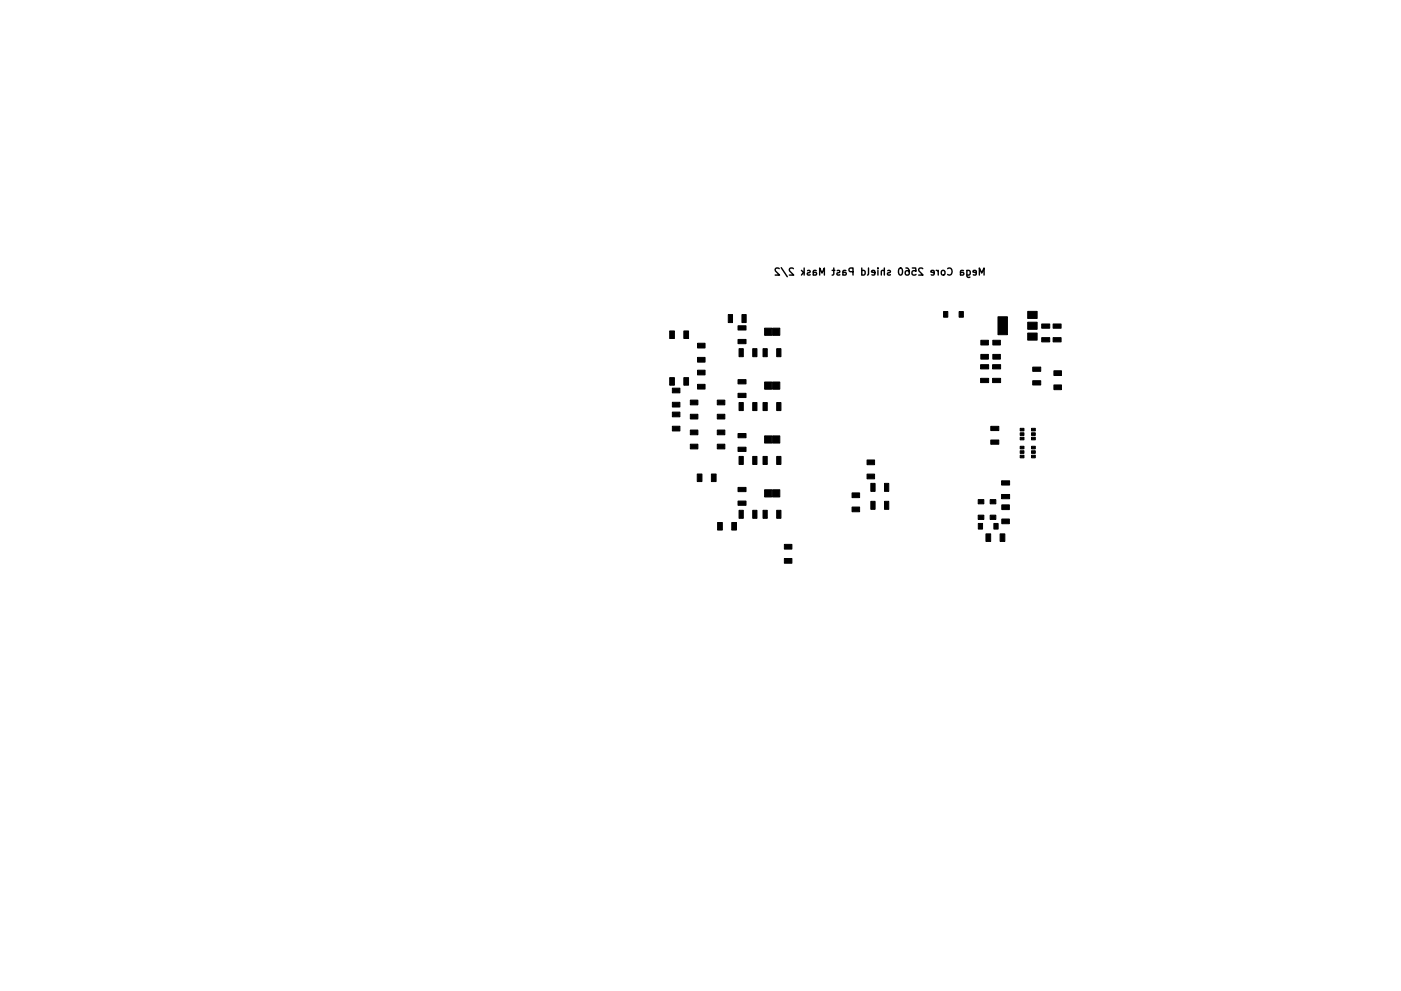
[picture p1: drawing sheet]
<svg xmlns="http://www.w3.org/2000/svg" width="297mm" height="210mm" viewBox="0 0 297 210" stroke-linecap="round" stroke-linejoin="round" font-family="sans-serif">
<g fill="none" stroke="#000" stroke-width=".3">
<path d="M165.2 57l-.6-.1-.2 .4 .9 1.1h-.9M165.6 56.8l1.3 1.9M168.2 57l-.6-.1-.2 .4 .9 1.1h-.9M169.9 57.4l.6 .5M170.4 57.8l-.5 .6M170.5 56.9v1.5M171.2 57.4h.4l.2 .2-.1 .2-.5 .1v.4h.6M172.4 57.7l.5 .1 .2 .2-.2 .4-.5-.1M173.1 57.4h-.6l-.1 1M173.8 58.4v-1.5l.5 1 .5-1v1.5M176.4 57.4h.6M176.8 56.9v1.2l-.4 .3"/>
<path d="M177.5 57.4h.4l.2 .2-.1 .2-.5 .1v.4h.6M178.7 57.7l.5 .1 .2 .2-.2 .4-.5-.1M179.4 57.4h-.6l-.1 1M180.9 57.6h-.8l-.1-.2 .1-.4 .8-.1v1.5M182.7 57.4h.4l.3 .2-.1 .7h-.6M182.7 56.9v1.5M184.1 56.9v1.2l-.2 .3M185.5 57.9l-.7-.2 .1-.3h.4l.2 .2-.1 .7h-.5M186.1 56.9v.1M186.1 57.4v1M187.5 57.5l-.2-.1h-.4v1M187.5 56.9v1.5"/>
<path d="M188.2 57.4h.4l.2 .2-.1 .2-.5 .1v.4h.6M190.6 57l.3-.1a.8 .8 0 0 1 .5 .7 .8 .8 0 0 1-.5 .8l-.4-.6zM192.1 56.9h.4a1.01 1.01 0 0 1 0 1.5l-.5-.2-.1-.5 .3-.3 .4 .1 .2 .2M193.4 56.9h.7l.1 .7-.2-.2-.5 .1-.1 .2v.5l.2 .2 .6-.2M195.6 57l-.5-.1-.3 .4 .9 1.1h-.9M198.1 57.9l-.7-.2v-.3h.5l.2 .2-.1 .7h-.6M198.5 57.4l.4 .2M198.9 57.4v1M199.6 57.5l.3-.1 .4 .1 .1 .6-.2 .2-.3 .1-.3-.2zM200.9 57a.71 .71 0 0 1 1 .5 .71 .71 0 0 1-.7 .9l-.3-.2M203.6 57.7l.5 .1 .3 .2-.3 .4-.5-.1M204.3 57.4h-.6l-.1 1"/>
<path d="M205 57.4v1.2l.3 .3 .3-.1M205 57.4h.4l.3 .2-.1 .7h-.6M207 57.9l-.7-.2 .1-.3h.4l.2 .2-.1 .7h-.5M207.6 58.4v-1.5l.5 1 .5-1v1.5"/>
</g>
<g fill="#000" stroke="#000" stroke-width=".21">
<path d="M142 70.2h1v1.6h-1zM145 70.2h1v1.6h-1zM147.9 78.5h1.6v1h-1.6zM147.9 75.8h1.6v1h-1.6zM147.9 72.8h1.6v1h-1.6zM154.4 66.7h.9v1.7h-.9zM156.7 74h.9v1.7h-.9zM157.3 66.7h.9v1.7h-.9zM156.5 72h1.7v.9h-1.7zM156.5 69.1h1.7v.9h-1.7zM159.6 74h.9v1.7h-.9zM161.8 74h.9v1.7h-.9z"/>
<path d="M162.1 69.6h1.5v1.5h-1.5zM164.7 74h.9v1.7h-.9zM163.8 69.6h1.5v1.5h-1.5zM200.1 66.1h.9v1.2h-.9zM203.4 66.1h.9v1.2h-.9zM208 72.2h1.6v1h-1.6zM208 75.2h1.6v1h-1.6zM207.9 77.4h1.7v.9h-1.7zM210.5 72.2h1.6v1h-1.6zM210.5 75.2h1.6v1h-1.6zM210.4 77.4h1.7v.9h-1.7zM211.6 67.2h2v3.8h-2z"/>
<path d="M217.9 68.4h2v1.5h-2zM217.9 70.7h2v1.5h-2zM217.9 66.1h2v1.5h-2zM219 77.9h1.7v.9h-1.7zM220.9 68.7h1.7v.9h-1.7zM220.9 71.6h1.7v.9h-1.7zM223.5 78.7h1.6v1h-1.6zM223.3 71.6h1.7v.9h-1.7zM223.3 68.7h1.7v.9h-1.7zM142 80.1h1v1.6h-1zM142.6 85.4h1.6v1h-1.6zM142.6 82.4h1.6v1h-1.6z"/>
<path d="M142.6 90.4h1.6v1h-1.6zM142.6 87.4h1.6v1h-1.6zM145 80.1h1v1.6h-1zM146.4 84.9h1.6v1h-1.6zM146.4 87.9h1.6v1h-1.6zM147.9 81.5h1.6v1h-1.6zM146.4 94.2h1.6v1h-1.6zM146.4 91.2h1.6v1h-1.6zM152.1 84.9h1.6v1h-1.6zM152.1 87.9h1.6v1h-1.6zM152.1 94.2h1.6v1h-1.6zM152.1 91.2h1.6v1h-1.6z"/>
<path d="M156.7 85.4h.9v1.7h-.9zM156.7 96.8h.9v1.7h-.9zM156.5 94.9h1.7v.9h-1.7zM156.5 92h1.7v.9h-1.7zM156.5 83.4h1.7v.9h-1.7zM156.5 80.5h1.7v.9h-1.7zM159.6 85.4h.9v1.7h-.9zM159.6 96.8h.9v1.7h-.9zM161.8 96.8h.9v1.7h-.9zM161.8 85.4h.9v1.7h-.9zM162.1 81.1h1.5v1.5h-1.5zM162.1 92.5h1.5v1.5h-1.5z"/>
<path d="M164.7 96.8h.9v1.7h-.9zM164.7 85.4h.9v1.7h-.9zM163.8 81.1h1.5v1.5h-1.5zM163.8 92.5h1.5v1.5h-1.5zM183.8 97.6h1.6v1h-1.6zM207.9 80.3h1.7v.9h-1.7zM210.1 90.5h1.7v.9h-1.7zM210.1 93.4h1.7v.9h-1.7zM210.4 80.3h1.7v.9h-1.7zM216.3 96.6h.8v.5h-.8zM216.3 95.6h.8v.6h-.8zM216.3 94.7h.8v.5h-.8z"/>
<path d="M216.3 92.8h.8v.5h-.8zM216.3 91.8h.8v.6h-.8zM216.3 90.9h.8v.5h-.8zM218.7 94.7h.8v.5h-.8zM218.7 95.6h.8v.6h-.8zM218.7 96.6h.8v.5h-.8zM218.7 90.9h.8v.5h-.8zM218.7 91.8h.8v.6h-.8zM218.7 92.8h.8v.5h-.8zM219 80.8h1.7v.9h-1.7zM223.5 81.7h1.6v1h-1.6zM147.8 100.6h1v1.6h-1z"/>
<path d="M150.8 100.6h1v1.6h-1zM152.1 110.9h1v1.6h-1zM155.1 110.9h1v1.6h-1zM156.7 108.3h.9v1.7h-.9zM156.5 106.3h1.7v.9h-1.7zM156.5 103.4h1.7v.9h-1.7zM159.6 108.3h.9v1.7h-.9zM161.8 108.3h.9v1.7h-.9zM162.1 103.9h1.5v1.5h-1.5zM164.7 108.3h.9v1.7h-.9zM163.8 103.9h1.5v1.5h-1.5zM166.3 115.5h1.6v1h-1.6z"/>
<path d="M166.3 118.5h1.6v1h-1.6zM180.7 104.6h1.6v1h-1.6zM180.7 107.6h1.6v1h-1.6zM183.8 100.6h1.6v1h-1.6zM184.6 102.6h.9v1.7h-.9zM184.6 106.4h.9v1.7h-.9zM187.5 102.6h.9v1.7h-.9zM187.5 106.4h.9v1.7h-.9zM207.4 106h1.2v.9h-1.2zM207.4 109.3h1.2v.9h-1.2zM207.4 111.1h.9v1.2h-.9zM209 113.3h1v1.6h-1z"/>
<path d="M210.7 111.1h.9v1.2h-.9zM209.9 109.3h1.2v.9h-1.2zM209.9 106h1.2v.9h-1.2zM212 113.3h1v1.6h-1zM212.4 110.1h1.6v1h-1.6zM212.4 107.1h1.6v1h-1.6zM212.4 104.9h1.7v.9h-1.7zM212.4 102h1.7v.9h-1.7z"/>
</g>
</svg>
